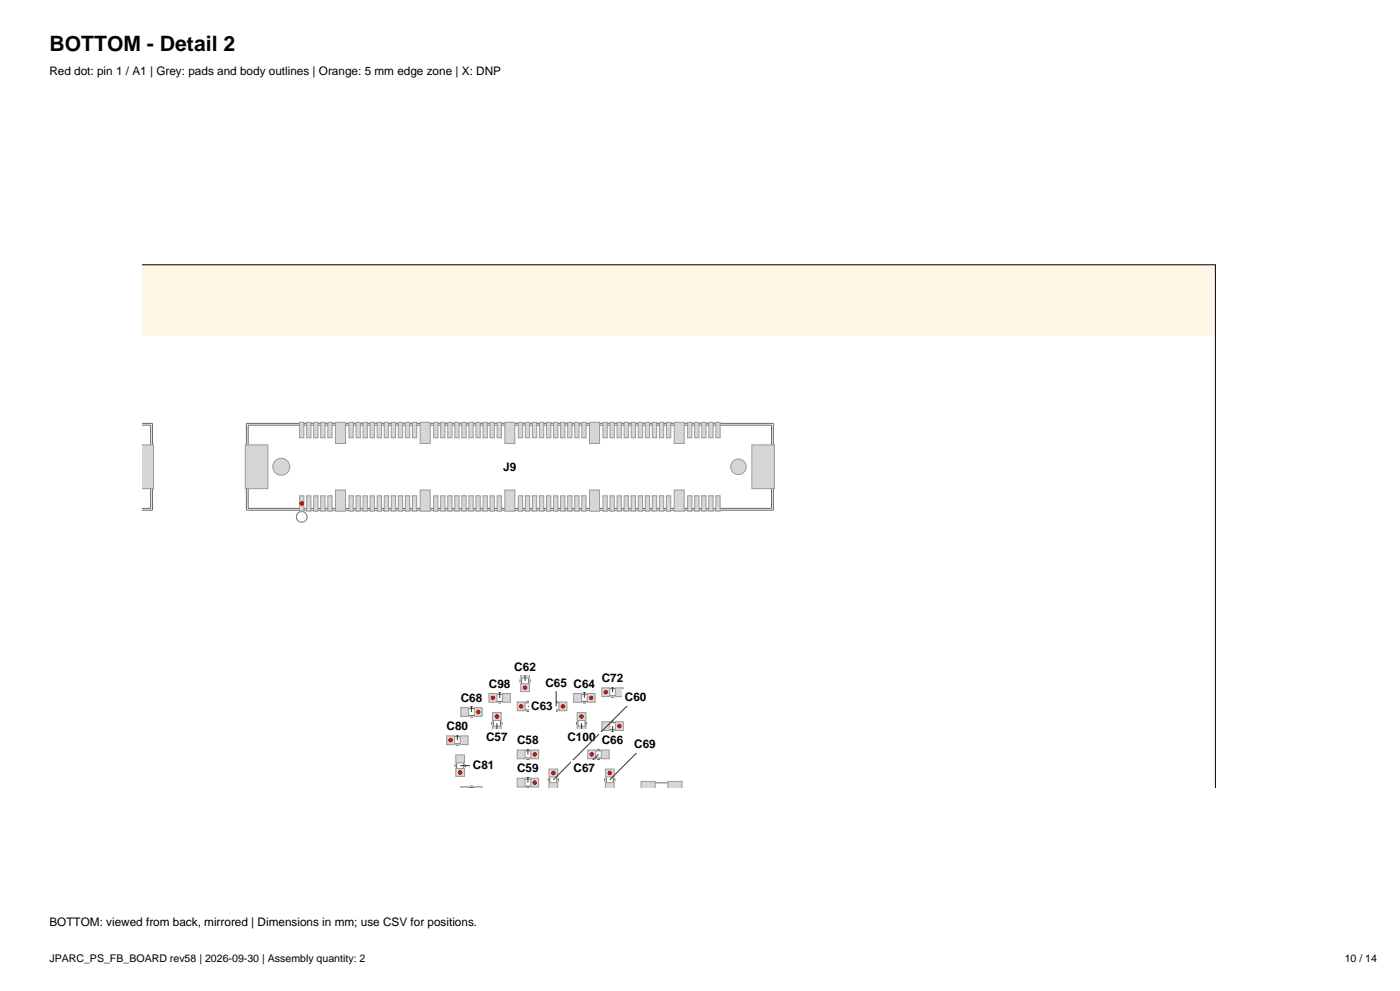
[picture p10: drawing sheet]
<svg xmlns="http://www.w3.org/2000/svg" width="420mm" height="297mm" viewBox="0 0 420 297" stroke-linecap="round" stroke-linejoin="round" font-family="sans-serif">
<defs><g id="words">
<text font-size="6.3" x="14.8" y="15.2">BOTTOM - Detail 2</text>
<g font-size="3.5">
<text x="14.8" y="22.6">Red dot: pin 1 / A1 | Grey: pads and body outlines | Orange: 5 mm edge zone | X: DNP</text>
<text x="151" y="141">J9</text>
<text x="154.3" y="201">C62</text>
<text x="146.7" y="206">C98</text>
<text x="163.6" y="205.8">C65</text>
<text x="172.1" y="206">C64</text>
<text x="180.5" y="204.4">C72</text>
<text x="138.2" y="210.3">C68</text>
<text x="159.4" y="212.8">C63</text>
<text x="187.5" y="210.1">C60</text>
<text x="134" y="218.7">C80</text>
<text x="145.8" y="222.1">C57</text>
<text x="155.1" y="223">C58</text>
<text x="170.2" y="222.1">C100</text>
<text x="180.5" y="223">C66</text>
<text x="190.3" y="224.2">C69</text>
<text x="141.9" y="230.6">C81</text>
<text x="155.1" y="231.4">C59</text>
<text x="172.1" y="231.4">C67</text>
<text x="14.8" y="277.6">BOTTOM: viewed from back, mirrored | Dimensions in mm; use CSV for positions.</text>
</g>
<g font-size="3.2">
<text x="14.8" y="288.2">JPARC_PS_FB_BOARD rev58 | 2026-09-30 | Assembly quantity: 2</text>
<text x="403.4" y="288.2">10 / 14</text>
</g>
</g></defs>
<path d="M42.6 79.4h322v21.1h-322z" fill-rule="evenodd" fill="#fff7e6"/>
<path d="M42.6 79.4h322v156.6" fill="none" stroke="#000" stroke-width=".3"/>
<path d="M194.2 236v-1.4h8.5v1.4" fill="none" stroke="#666" stroke-width=".3"/>
<g fill="#d6d6d6" stroke="#999" stroke-width=".3">
<path d="M192.3 234.2h4.3v1.8h-4.3z" fill-rule="evenodd"/>
<path d="M200.4 234.2h4.2v1.8h-4.2z" fill-rule="evenodd"/>
</g>
<path d="M147.5 216.3v.9M148 214.7h2.1v4.2h-2.1zM150.6 216.3v.9" fill="none" stroke="#666" stroke-width=".3"/>
<g fill="#d6d6d6" stroke="#999" stroke-width=".3">
<path d="M147.7 213.6h2.7v2.3h-2.7z" fill-rule="evenodd"/>
<path d="M147.7 217.6h2.7v2.4h-2.7z" fill-rule="evenodd"/>
</g>
<circle cx="149.1" cy="214.7" r=".68" fill="#d90000"/>
<path d="M156.3 225h4.2v2.1h-4.2zM157.9 224.6h.9M157.9 227.6h.9" fill="none" stroke="#666" stroke-width=".3"/>
<g fill="#d6d6d6" stroke="#999" stroke-width=".3">
<path d="M159.2 224.8h2.4v2.6h-2.4z" fill-rule="evenodd"/>
<path d="M155.2 224.8h2.3v2.6h-2.3z" fill-rule="evenodd"/>
</g>
<circle cx="160.4" cy="226.1" r=".68" fill="#d90000"/>
<path d="M156.3 233.5h4.2v2.1h-4.2zM157.9 233h.9" fill="none" stroke="#666" stroke-width=".3"/>
<g fill="#d6d6d6" stroke="#999" stroke-width=".3">
<path d="M159.2 233.2h2.4v2.7h-2.4z" fill-rule="evenodd"/>
<path d="M155.2 233.2h2.3v2.7h-2.3z" fill-rule="evenodd"/>
</g>
<circle cx="160.4" cy="234.5" r=".68" fill="#d90000"/>
<path d="M164.5 233.2v1M164.9 231.6h2.2v4.2h-2.2zM167.5 233.2v1" fill="none" stroke="#666" stroke-width=".3"/>
<g fill="#d6d6d6" stroke="#999" stroke-width=".3">
<path d="M164.7 230.5h2.6v2.4h-2.6z" fill-rule="evenodd"/>
<path d="M164.7 234.5h2.6v1.5h-2.6z" fill-rule="evenodd"/>
</g>
<circle cx="166" cy="231.7" r=".68" fill="#d90000"/>
<path d="M156 203.6v.9M156.5 202h2.1v4.2h-2.1zM159.1 203.6v.9" fill="none" stroke="#666" stroke-width=".3"/>
<g fill="#d6d6d6" stroke="#999" stroke-width=".3">
<path d="M156.2 204.9h2.6v2.4h-2.6z" fill-rule="evenodd"/>
<path d="M156.2 200.9h2.6v2.3h-2.6z" fill-rule="evenodd"/>
</g>
<circle cx="157.5" cy="206.1" r=".68" fill="#d90000"/>
<path d="M156.3 210.6h4.2v2.1h-4.2zM157.9 210.2h.9M157.9 213.2h.9" fill="none" stroke="#666" stroke-width=".3"/>
<g fill="#d6d6d6" stroke="#999" stroke-width=".3">
<path d="M155.2 210.4h2.3v2.6h-2.3z" fill-rule="evenodd"/>
<path d="M159.2 210.4h2.4v2.6h-2.4z" fill-rule="evenodd"/>
</g>
<circle cx="156.3" cy="211.7" r=".68" fill="#d90000"/>
<path d="M173.2 208.1h4.2v2.1h-4.2zM174.9 207.6h.9M174.9 210.7h.9" fill="none" stroke="#666" stroke-width=".3"/>
<g fill="#d6d6d6" stroke="#999" stroke-width=".3">
<path d="M176.2 207.8h2.3v2.7h-2.3z" fill-rule="evenodd"/>
<path d="M172.1 207.8h2.4v2.7h-2.4z" fill-rule="evenodd"/>
</g>
<circle cx="177.3" cy="209.1" r=".68" fill="#d90000"/>
<path d="M164.7 210.6h4.3v2.1h-4.3zM166.4 210.2h.9M166.4 213.2h.9" fill="none" stroke="#666" stroke-width=".3"/>
<g fill="#d6d6d6" stroke="#999" stroke-width=".3">
<path d="M167.7 210.4h2.4v2.6h-2.4z" fill-rule="evenodd"/>
<path d="M163.6 210.4h2.4v2.6h-2.4z" fill-rule="evenodd"/>
</g>
<circle cx="168.9" cy="211.7" r=".68" fill="#d90000"/>
<path d="M181.7 216.6h4.2v2.1h-4.2zM183.3 216.1h.9M183.3 219.1h.9" fill="none" stroke="#666" stroke-width=".3"/>
<g fill="#d6d6d6" stroke="#999" stroke-width=".3">
<path d="M184.6 216.3h2.4v2.6h-2.4z" fill-rule="evenodd"/>
<path d="M180.6 216.3h2.3v2.6h-2.3z" fill-rule="evenodd"/>
</g>
<circle cx="185.8" cy="217.6" r=".68" fill="#d90000"/>
<path d="M177.4 225h4.3v2.1h-4.3zM179.1 224.6h.9M179.1 227.6h.9" fill="none" stroke="#666" stroke-width=".3"/>
<g fill="#d6d6d6" stroke="#999" stroke-width=".3">
<path d="M176.3 224.8h2.4v2.6h-2.4z" fill-rule="evenodd"/>
<path d="M180.4 224.8h2.4v2.6h-2.4z" fill-rule="evenodd"/>
</g>
<circle cx="177.5" cy="226.1" r=".68" fill="#d90000"/>
<path d="M139.3 212.3h4.3v2.1h-4.3zM141 211.9h.9M141 214.9h.9" fill="none" stroke="#666" stroke-width=".3"/>
<g fill="#d6d6d6" stroke="#999" stroke-width=".3">
<path d="M142.3 212.1h2.4v2.6h-2.4z" fill-rule="evenodd"/>
<path d="M138.2 212.1h2.4v2.6h-2.4z" fill-rule="evenodd"/>
</g>
<circle cx="143.5" cy="213.4" r=".68" fill="#d90000"/>
<path d="M181.4 233.2v1M181.9 231.6h2.1v4.2h-2.1zM184.5 233.2v1" fill="none" stroke="#666" stroke-width=".3"/>
<g fill="#d6d6d6" stroke="#999" stroke-width=".3">
<path d="M181.6 230.5h2.6v2.4h-2.6z" fill-rule="evenodd"/>
<path d="M181.6 234.5h2.6v1.5h-2.6z" fill-rule="evenodd"/>
</g>
<circle cx="182.9" cy="231.7" r=".68" fill="#d90000"/>
<path d="M181.7 206.4h4.2v2.1h-4.2zM183.3 205.9h.9M183.3 209h.9" fill="none" stroke="#666" stroke-width=".3"/>
<g fill="#d6d6d6" stroke="#999" stroke-width=".3">
<path d="M180.6 206.1h2.3v2.7h-2.3z" fill-rule="evenodd"/>
<path d="M184.6 206.1h2.4v2.7h-2.4z" fill-rule="evenodd"/>
</g>
<circle cx="181.7" cy="207.5" r=".68" fill="#d90000"/>
<path d="M139.3 236h4.3M139.3 236h.1M141 235.6h.9M143.6 236h.1" fill="none" stroke="#666" stroke-width=".3"/>
<g fill="#d6d6d6" stroke="#999" stroke-width=".3">
<path d="M142.3 235.8h2.4v.2h-2.4z" fill-rule="evenodd"/>
<path d="M138.2 235.8h2.4v.2h-2.4z" fill-rule="evenodd"/>
</g>
<path d="M135.1 220.8h4.2v2.1h-4.2zM136.8 220.3h.9M136.8 223.4h.9" fill="none" stroke="#666" stroke-width=".3"/>
<g fill="#d6d6d6" stroke="#999" stroke-width=".3">
<path d="M134 220.5h2.4v2.7h-2.4z" fill-rule="evenodd"/>
<path d="M138.1 220.5h2.3v2.7h-2.3z" fill-rule="evenodd"/>
</g>
<circle cx="135.2" cy="221.8" r=".68" fill="#d90000"/>
<path d="M136.5 229v.9M137 227.4h2.1v4.2h-2.1zM139.6 229v.9" fill="none" stroke="#666" stroke-width=".3"/>
<g fill="#d6d6d6" stroke="#999" stroke-width=".3">
<path d="M136.7 230.3h2.7v2.4h-2.7z" fill-rule="evenodd"/>
<path d="M136.7 226.3h2.7v2.3h-2.7z" fill-rule="evenodd"/>
</g>
<circle cx="138.1" cy="231.5" r=".68" fill="#d90000"/>
<path d="M147.8 208.1h4.2v2.1h-4.2zM149.5 207.6h.9M149.5 210.7h.9" fill="none" stroke="#666" stroke-width=".3"/>
<g fill="#d6d6d6" stroke="#999" stroke-width=".3">
<path d="M146.7 207.8h2.4v2.7h-2.4z" fill-rule="evenodd"/>
<path d="M150.8 207.8h2.3v2.7h-2.3z" fill-rule="evenodd"/>
</g>
<circle cx="147.9" cy="209.1" r=".68" fill="#d90000"/>
<path d="M172.9 216.3v.9M173.4 214.7h2.1v4.2h-2.1zM176 216.3v.9" fill="none" stroke="#666" stroke-width=".3"/>
<g fill="#d6d6d6" stroke="#999" stroke-width=".3">
<path d="M173.1 213.6h2.7v2.3h-2.7z" fill-rule="evenodd"/>
<path d="M173.1 217.6h2.7v2.4h-2.7z" fill-rule="evenodd"/>
</g>
<circle cx="174.5" cy="214.7" r=".68" fill="#d90000"/>
<path d="M42.6 126.9h3.1v26h-3.1M42.6 127.4h2.6v25h-2.6" fill="none" stroke="#666" stroke-width=".3"/>
<path d="M42.6 133.3h3.5v13.2h-3.5z" fill-rule="evenodd" fill="#d6d6d6" stroke="#999" stroke-width=".3"/>
<g fill="none" stroke="#666" stroke-width=".3">
<path d="M73.9 126.9h158.1v26h-158.1zM74.4 127.4h157.1v25h-157.1z"/>
<circle cx="90.5" cy="154.9" r="1.61"/>
</g>
<g fill="#d6d6d6" stroke="#999" stroke-width=".3">
<path d="M89.9 148.6h1.3v4.6h-1.3z" fill-rule="evenodd"/>
<path d="M89.9 126.6h1.3v4.6h-1.3z" fill-rule="evenodd"/>
<path d="M92 148.6h1.3v4.6h-1.3z" fill-rule="evenodd"/>
<path d="M92 126.6h1.3v4.6h-1.3z" fill-rule="evenodd"/>
<path d="M94.1 148.6h1.3v4.6h-1.3z" fill-rule="evenodd"/>
<path d="M94.1 126.6h1.3v4.6h-1.3z" fill-rule="evenodd"/>
<path d="M96.2 148.6h1.3v4.6h-1.3z" fill-rule="evenodd"/>
<path d="M96.2 126.6h1.3v4.6h-1.3z" fill-rule="evenodd"/>
<path d="M98.3 148.6h1.3v4.6h-1.3z" fill-rule="evenodd"/>
<path d="M98.3 126.6h1.3v4.6h-1.3z" fill-rule="evenodd"/>
<path d="M104.7 148.6h1.3v4.6h-1.3z" fill-rule="evenodd"/>
<path d="M104.7 126.6h1.3v4.6h-1.3z" fill-rule="evenodd"/>
<path d="M106.8 148.6h1.3v4.6h-1.3z" fill-rule="evenodd"/>
<path d="M106.8 126.6h1.3v4.6h-1.3z" fill-rule="evenodd"/>
<path d="M108.9 148.6h1.3v4.6h-1.3z" fill-rule="evenodd"/>
<path d="M108.9 126.6h1.3v4.6h-1.3z" fill-rule="evenodd"/>
<path d="M111 148.6h1.3v4.6h-1.3z" fill-rule="evenodd"/>
<path d="M111 126.6h1.3v4.6h-1.3z" fill-rule="evenodd"/>
<path d="M113.2 148.6h1.2v4.6h-1.2z" fill-rule="evenodd"/>
<path d="M113.2 126.6h1.2v4.6h-1.2z" fill-rule="evenodd"/>
<path d="M115.3 148.6h1.3v4.6h-1.3z" fill-rule="evenodd"/>
<path d="M115.3 126.6h1.3v4.6h-1.3z" fill-rule="evenodd"/>
<path d="M117.4 148.6h1.3v4.6h-1.3z" fill-rule="evenodd"/>
<path d="M117.4 126.6h1.3v4.6h-1.3z" fill-rule="evenodd"/>
<path d="M119.5 148.6h1.3v4.6h-1.3z" fill-rule="evenodd"/>
<path d="M119.5 126.6h1.3v4.6h-1.3z" fill-rule="evenodd"/>
<path d="M121.6 148.6h1.3v4.6h-1.3z" fill-rule="evenodd"/>
<path d="M121.6 126.6h1.3v4.6h-1.3z" fill-rule="evenodd"/>
<path d="M123.7 148.6h1.3v4.6h-1.3z" fill-rule="evenodd"/>
<path d="M123.7 126.6h1.3v4.6h-1.3z" fill-rule="evenodd"/>
<path d="M130.1 148.6h1.3v4.6h-1.3z" fill-rule="evenodd"/>
<path d="M130.1 126.6h1.3v4.6h-1.3z" fill-rule="evenodd"/>
<path d="M132.2 148.6h1.3v4.6h-1.3z" fill-rule="evenodd"/>
<path d="M132.2 126.6h1.3v4.6h-1.3z" fill-rule="evenodd"/>
<path d="M134.3 148.6h1.3v4.6h-1.3z" fill-rule="evenodd"/>
<path d="M134.3 126.6h1.3v4.6h-1.3z" fill-rule="evenodd"/>
<path d="M136.4 148.6h1.3v4.6h-1.3z" fill-rule="evenodd"/>
<path d="M136.4 126.6h1.3v4.6h-1.3z" fill-rule="evenodd"/>
<path d="M138.6 148.6h1.2v4.6h-1.2z" fill-rule="evenodd"/>
<path d="M138.6 126.6h1.2v4.6h-1.2z" fill-rule="evenodd"/>
<path d="M140.7 148.6h1.3v4.6h-1.3z" fill-rule="evenodd"/>
<path d="M140.7 126.6h1.3v4.6h-1.3z" fill-rule="evenodd"/>
<path d="M142.8 148.6h1.3v4.6h-1.3z" fill-rule="evenodd"/>
<path d="M142.8 126.6h1.3v4.6h-1.3z" fill-rule="evenodd"/>
<path d="M144.9 148.6h1.3v4.6h-1.3z" fill-rule="evenodd"/>
<path d="M144.9 126.6h1.3v4.6h-1.3z" fill-rule="evenodd"/>
<path d="M147 148.6h1.3v4.6h-1.3z" fill-rule="evenodd"/>
<path d="M147 126.6h1.3v4.6h-1.3z" fill-rule="evenodd"/>
<path d="M149.1 148.6h1.3v4.6h-1.3z" fill-rule="evenodd"/>
<path d="M149.1 126.6h1.3v4.6h-1.3z" fill-rule="evenodd"/>
<path d="M155.5 148.6h1.3v4.6h-1.3z" fill-rule="evenodd"/>
<path d="M155.5 126.6h1.3v4.6h-1.3z" fill-rule="evenodd"/>
<path d="M157.6 148.6h1.3v4.6h-1.3z" fill-rule="evenodd"/>
<path d="M157.6 126.6h1.3v4.6h-1.3z" fill-rule="evenodd"/>
<path d="M159.7 148.6h1.3v4.6h-1.3z" fill-rule="evenodd"/>
<path d="M159.7 126.6h1.3v4.6h-1.3z" fill-rule="evenodd"/>
<path d="M161.8 148.6h1.3v4.6h-1.3z" fill-rule="evenodd"/>
<path d="M161.8 126.6h1.3v4.6h-1.3z" fill-rule="evenodd"/>
<path d="M164 148.6h1.2v4.6h-1.2z" fill-rule="evenodd"/>
<path d="M164 126.6h1.2v4.6h-1.2z" fill-rule="evenodd"/>
<path d="M166.1 148.6h1.3v4.6h-1.3z" fill-rule="evenodd"/>
<path d="M166.1 126.6h1.3v4.6h-1.3z" fill-rule="evenodd"/>
<path d="M168.2 148.6h1.3v4.6h-1.3z" fill-rule="evenodd"/>
<path d="M168.2 126.6h1.3v4.6h-1.3z" fill-rule="evenodd"/>
<path d="M170.3 148.6h1.3v4.6h-1.3z" fill-rule="evenodd"/>
<path d="M170.3 126.6h1.3v4.6h-1.3z" fill-rule="evenodd"/>
<path d="M172.4 148.6h1.3v4.6h-1.3z" fill-rule="evenodd"/>
<path d="M172.4 126.6h1.3v4.6h-1.3z" fill-rule="evenodd"/>
<path d="M174.5 148.6h1.3v4.6h-1.3z" fill-rule="evenodd"/>
<path d="M174.5 126.6h1.3v4.6h-1.3z" fill-rule="evenodd"/>
<path d="M180.9 148.6h1.3v4.6h-1.3z" fill-rule="evenodd"/>
<path d="M180.9 126.6h1.3v4.6h-1.3z" fill-rule="evenodd"/>
<path d="M183 148.6h1.3v4.6h-1.3z" fill-rule="evenodd"/>
<path d="M183 126.6h1.3v4.6h-1.3z" fill-rule="evenodd"/>
<path d="M185.1 148.6h1.3v4.6h-1.3z" fill-rule="evenodd"/>
<path d="M185.1 126.6h1.3v4.6h-1.3z" fill-rule="evenodd"/>
<path d="M187.2 148.6h1.3v4.6h-1.3z" fill-rule="evenodd"/>
<path d="M187.2 126.6h1.3v4.6h-1.3z" fill-rule="evenodd"/>
<path d="M189.4 148.6h1.2v4.6h-1.2z" fill-rule="evenodd"/>
<path d="M189.4 126.6h1.2v4.6h-1.2z" fill-rule="evenodd"/>
<path d="M191.5 148.6h1.3v4.6h-1.3z" fill-rule="evenodd"/>
<path d="M191.5 126.6h1.3v4.6h-1.3z" fill-rule="evenodd"/>
<path d="M193.6 148.6h1.3v4.6h-1.3z" fill-rule="evenodd"/>
<path d="M193.6 126.6h1.3v4.6h-1.3z" fill-rule="evenodd"/>
<path d="M195.7 148.6h1.3v4.6h-1.3z" fill-rule="evenodd"/>
<path d="M195.7 126.6h1.3v4.6h-1.3z" fill-rule="evenodd"/>
<path d="M197.8 148.6h1.3v4.6h-1.3z" fill-rule="evenodd"/>
<path d="M197.8 126.6h1.3v4.6h-1.3z" fill-rule="evenodd"/>
<path d="M199.9 148.6h1.3v4.6h-1.3z" fill-rule="evenodd"/>
<path d="M199.9 126.6h1.3v4.6h-1.3z" fill-rule="evenodd"/>
<path d="M206.3 148.6h1.3v4.6h-1.3z" fill-rule="evenodd"/>
<path d="M206.3 126.6h1.3v4.6h-1.3z" fill-rule="evenodd"/>
<path d="M208.4 148.6h1.3v4.6h-1.3z" fill-rule="evenodd"/>
<path d="M208.4 126.6h1.3v4.6h-1.3z" fill-rule="evenodd"/>
<path d="M210.5 148.6h1.3v4.6h-1.3z" fill-rule="evenodd"/>
<path d="M210.5 126.6h1.3v4.6h-1.3z" fill-rule="evenodd"/>
<path d="M212.6 148.6h1.3v4.6h-1.3z" fill-rule="evenodd"/>
<path d="M212.6 126.6h1.3v4.6h-1.3z" fill-rule="evenodd"/>
<path d="M214.8 148.6h1.2v4.6h-1.2z" fill-rule="evenodd"/>
<path d="M214.8 126.6h1.2v4.6h-1.2z" fill-rule="evenodd"/>
<path d="M100.7 146.9h3v6.3h-3z" fill-rule="evenodd"/>
<path d="M126.1 146.9h3v6.3h-3z" fill-rule="evenodd"/>
<path d="M151.5 146.9h3v6.3h-3z" fill-rule="evenodd"/>
<path d="M176.9 146.9h3v6.3h-3z" fill-rule="evenodd"/>
<path d="M202.3 146.9h3v6.3h-3z" fill-rule="evenodd"/>
<path d="M100.7 126.6h3v6.3h-3z" fill-rule="evenodd"/>
<path d="M126.1 126.6h3v6.3h-3z" fill-rule="evenodd"/>
<path d="M151.5 126.6h3v6.3h-3z" fill-rule="evenodd"/>
<path d="M176.9 126.6h3v6.3h-3z" fill-rule="evenodd"/>
<path d="M202.3 126.6h3v6.3h-3z" fill-rule="evenodd"/>
<path d="M73.6 133.3h6.8v13.2h-6.8z" fill-rule="evenodd"/>
<path d="M225.6 133.3h6.7v13.2h-6.7z" fill-rule="evenodd"/>
<circle cx="221.5" cy="139.9" r="2.33"/>
<circle cx="84.4" cy="139.9" r="2.54"/>
</g>
<circle cx="90.5" cy="150.9" r=".68" fill="#d90000"/>
<path d="M150.3 137.4h5.3v5h-5.3z" fill-rule="evenodd" fill="#fff"/>
<path d="M174.5 216.8v4.2" fill="none" stroke="#333" stroke-width=".3"/>
<path d="M169.5 218.5h9.9v5h-9.9z" fill-rule="evenodd" fill="#fff"/>
<path d="M149.1 216.8v4.2" fill="none" stroke="#333" stroke-width=".3"/>
<path d="M145.1 218.5h7.9v5h-7.9z" fill-rule="evenodd" fill="#fff"/>
<path d="M158.4 221.8v4.3" fill="none" stroke="#333" stroke-width=".3"/>
<path d="M154.4 219.4h7.9v4.9h-7.9z" fill-rule="evenodd" fill="#fff"/>
<path d="M158.4 230.3v4.2" fill="none" stroke="#333" stroke-width=".3"/>
<path d="M154.4 227.8h7.9v5h-7.9z" fill-rule="evenodd" fill="#fff"/>
<path d="M190.7 209l-24.7 24.7" fill="none" stroke="#333" stroke-width=".3"/>
<path d="M186.7 206.5h7.9v5h-7.9z" fill-rule="evenodd" fill="#fff"/>
<path d="M157.5 199.8v4.3" fill="none" stroke="#333" stroke-width=".3"/>
<path d="M153.6 197.4h7.9v4.9h-7.9z" fill-rule="evenodd" fill="#fff"/>
<path d="M158.4 211.7h4.2" fill="none" stroke="#333" stroke-width=".3"/>
<path d="M158.7 209.2h7.8v5h-7.8z" fill-rule="evenodd" fill="#fff"/>
<path d="M175.3 204.9v4.2" fill="none" stroke="#333" stroke-width=".3"/>
<path d="M171.4 202.4h7.8v5h-7.8z" fill-rule="evenodd" fill="#fff"/>
<path d="M166.8 204.6v7.1" fill="none" stroke="#333" stroke-width=".3"/>
<path d="M162.9 202.2h7.9v4.9h-7.9z" fill-rule="evenodd" fill="#fff"/>
<path d="M183.8 217.6v4.2" fill="none" stroke="#333" stroke-width=".3"/>
<path d="M179.8 219.4h7.9v4.9h-7.9z" fill-rule="evenodd" fill="#fff"/>
<path d="M179.5 226.1l-4.2 4.2" fill="none" stroke="#333" stroke-width=".3"/>
<path d="M171.4 227.8h7.8v5h-7.8z" fill-rule="evenodd" fill="#fff"/>
<path d="M141.4 209.1v4.3" fill="none" stroke="#333" stroke-width=".3"/>
<path d="M137.5 206.7h7.9v4.9h-7.9z" fill-rule="evenodd" fill="#fff"/>
<path d="M193.5 223.1l-10.6 10.6" fill="none" stroke="#333" stroke-width=".3"/>
<path d="M189.6 220.7h7.9v4.9h-7.9z" fill-rule="evenodd" fill="#fff"/>
<path d="M183.8 203.2v4.3" fill="none" stroke="#333" stroke-width=".3"/>
<path d="M179.8 200.8h7.9v4.9h-7.9z" fill-rule="evenodd" fill="#fff"/>
<path d="M137.2 217.6v4.2" fill="none" stroke="#333" stroke-width=".3"/>
<path d="M133.3 215.1h7.8v5h-7.8z" fill-rule="evenodd" fill="#fff"/>
<path d="M138.1 229.5h7" fill="none" stroke="#333" stroke-width=".3"/>
<path d="M141.2 227h7.9v4.9h-7.9z" fill-rule="evenodd" fill="#fff"/>
<path d="M149.9 204.9v4.2" fill="none" stroke="#333" stroke-width=".3"/>
<path d="M146 202.4h7.8v5h-7.8z" fill-rule="evenodd" fill="#fff"/>
<use href="#words"/>
</svg>
